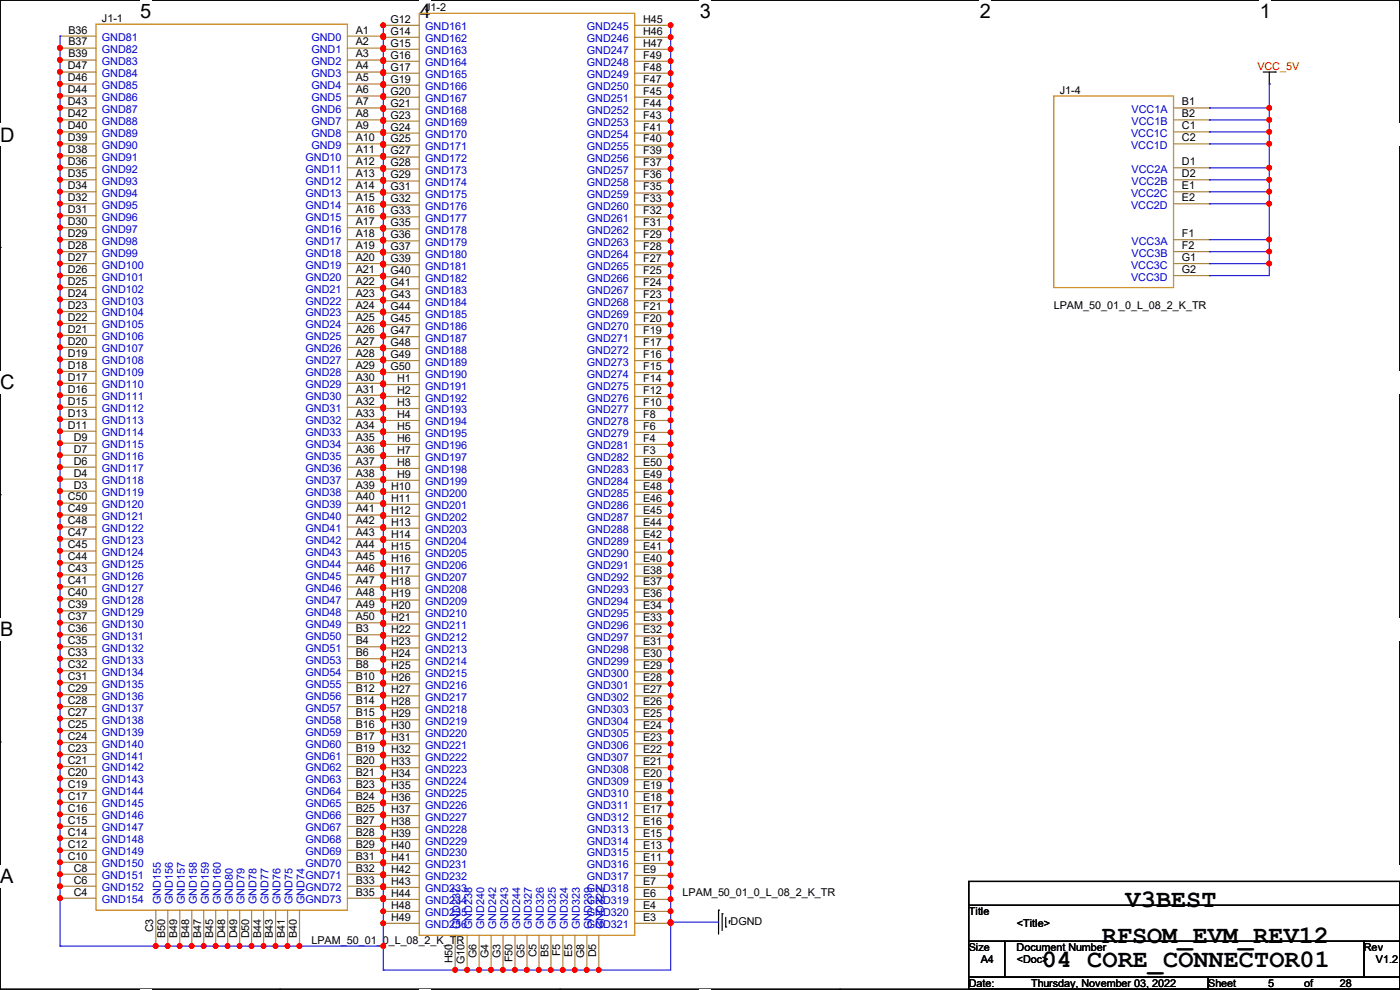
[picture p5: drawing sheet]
<svg xmlns="http://www.w3.org/2000/svg" width="297mm" height="210mm" viewBox="0 0 297 210" stroke-linecap="round" stroke-linejoin="round" font-family="sans-serif">
<defs><g id="words">
<g font-size="5.3">
<text x="238.8" y="192.5">V3BEST</text>
<text x="233.7" y="200.1">RFSOM_EVM_REV12</text>
<text x="221" y="205.2">04 CORE_CONNECTOR01</text>
</g>
<g font-size="4.2">
<text x="29.7" y="3.9">5</text>
<text x="89.1" y="3.9">4</text>
<text x="148.5" y="3.9">3</text>
<text x="207.9" y="3.9">2</text>
<text x="267.3" y="3.9">1</text>
<text x="0" y="30.1">D</text>
<text x="0" y="82.5">C</text>
<text x="0" y="135">B</text>
<text x="0" y="187.4">A</text>
<text x="297" y="187.4">A</text>
</g>
<g font-size="2.3">
<text x="21.6" y="4.7">J1-1</text>
<text x="82.8" y="4.8">G12</text>
<text x="90.2" y="2.4">J1-2</text>
<text x="136.4" y="4.8">H45</text>
<text x="14.5" y="7.1">B36</text>
<text x="14.5" y="9.7">B37</text>
<text x="75.5" y="7.1">A1</text>
<text x="75.5" y="9.7">A2</text>
<text x="82.8" y="7.4">G14</text>
<text x="82.8" y="9.9">G15</text>
<text x="136.4" y="7.4">H46</text>
<text x="136.4" y="9.9">H47</text>
<text x="14.4" y="14.7">D47</text>
<text x="14.4" y="17.3">D46</text>
<text x="14.5" y="12.2">B39</text>
<text x="75.5" y="12.2">A3</text>
<text x="75.5" y="14.7">A4</text>
<text x="75.5" y="17.3">A5</text>
<text x="82.8" y="12.4">G16</text>
<text x="82.8" y="15">G17</text>
<text x="82.8" y="17.5">G19</text>
<text x="136.4" y="12.4">F49</text>
<text x="136.4" y="15">F48</text>
<text x="136.4" y="17.5">F47</text>
<text x="14.4" y="19.8">D44</text>
<text x="14.4" y="22.4">D43</text>
<text x="75.5" y="19.8">A6</text>
<text x="75.5" y="22.4">A7</text>
<text x="82.8" y="20.1">G20</text>
<text x="82.8" y="22.6">G21</text>
<text x="136.4" y="20.1">F45</text>
<text x="136.4" y="22.6">F44</text>
<text x="224.8" y="19.9">J1-4</text>
<text x="250.7" y="22.4">B1</text>
<text x="14.4" y="24.9">D42</text>
<text x="14.4" y="27.4">D40</text>
<text x="14.4" y="30">D39</text>
<text x="75.5" y="24.9">A8</text>
<text x="75.5" y="27.4">A9</text>
<text x="75.5" y="30">A10</text>
<text x="82.8" y="25.1">G23</text>
<text x="82.8" y="27.7">G24</text>
<text x="136.4" y="25.1">F43</text>
<text x="136.4" y="27.7">F41</text>
<text x="250.7" y="24.9">B2</text>
<text x="250.7" y="27.4">C1</text>
<text x="250.7" y="30">C2</text>
<text x="14.4" y="32.5">D38</text>
<text x="14.4" y="35.1">D36</text>
<text x="75.5" y="32.5">A11</text>
<text x="75.5" y="35.1">A12</text>
<text x="82.8" y="30.2">G25</text>
<text x="82.8" y="32.8">G27</text>
<text x="82.8" y="35.3">G28</text>
<text x="136.4" y="30.2">F40</text>
<text x="136.4" y="32.8">F39</text>
<text x="136.4" y="35.3">F37</text>
<text x="250.7" y="35.1">D1</text>
<text x="14.4" y="37.6">D35</text>
<text x="14.4" y="40.1">D34</text>
<text x="75.5" y="37.6">A13</text>
<text x="75.5" y="40.1">A14</text>
<text x="82.8" y="37.8">G29</text>
<text x="82.8" y="40.4">G31</text>
<text x="136.4" y="37.8">F36</text>
<text x="136.4" y="40.4">F35</text>
<text x="250.7" y="37.6">D2</text>
<text x="250.7" y="40.1">E1</text>
<text x="14.4" y="42.7">D32</text>
<text x="14.4" y="45.2">D31</text>
<text x="14.4" y="47.8">D30</text>
<text x="75.5" y="42.7">A15</text>
<text x="75.5" y="45.2">A16</text>
<text x="75.5" y="47.8">A17</text>
<text x="82.8" y="42.9">G32</text>
<text x="82.8" y="45.5">G33</text>
<text x="136.4" y="42.9">F33</text>
<text x="136.4" y="45.5">F32</text>
<text x="250.7" y="42.7">E2</text>
<text x="14.4" y="50.3">D29</text>
<text x="14.4" y="52.8">D28</text>
<text x="75.5" y="50.3">A18</text>
<text x="75.5" y="52.8">A19</text>
<text x="82.8" y="48">G35</text>
<text x="82.8" y="50.5">G36</text>
<text x="82.8" y="53.1">G37</text>
<text x="136.4" y="48">F31</text>
<text x="136.4" y="50.5">F29</text>
<text x="136.4" y="53.1">F28</text>
<text x="250.7" y="50.3">F1</text>
<text x="250.7" y="52.8">F2</text>
<text x="14.4" y="55.4">D27</text>
<text x="14.4" y="57.9">D26</text>
<text x="75.5" y="55.4">A20</text>
<text x="75.5" y="57.9">A21</text>
<text x="82.8" y="55.6">G39</text>
<text x="82.8" y="58.2">G40</text>
<text x="136.4" y="55.6">F27</text>
<text x="136.4" y="58.2">F25</text>
<text x="250.7" y="55.4">G1</text>
<text x="250.7" y="57.9">G2</text>
<text x="14.4" y="60.5">D25</text>
<text x="14.4" y="63">D24</text>
<text x="14.4" y="65.5">D23</text>
<text x="75.5" y="60.5">A22</text>
<text x="75.5" y="63">A23</text>
<text x="75.5" y="65.5">A24</text>
<text x="82.8" y="60.7">G41</text>
<text x="82.8" y="63.2">G43</text>
<text x="82.8" y="65.8">G44</text>
<text x="136.4" y="60.7">F24</text>
<text x="136.4" y="63.2">F23</text>
<text x="136.4" y="65.8">F21</text>
<text x="223.6" y="65.6">LPAM_50_01_0_L_08_2_K_TR</text>
<text x="14.4" y="68.1">D22</text>
<text x="14.4" y="70.6">D21</text>
<text x="75.5" y="68.1">A25</text>
<text x="75.5" y="70.6">A26</text>
<text x="82.8" y="68.3">G45</text>
<text x="82.8" y="70.9">G47</text>
<text x="136.4" y="68.3">F20</text>
<text x="136.4" y="70.9">F19</text>
<text x="14.4" y="73.2">D20</text>
<text x="14.4" y="75.7">D19</text>
<text x="75.5" y="73.2">A27</text>
<text x="75.5" y="75.7">A28</text>
<text x="82.8" y="73.4">G48</text>
<text x="82.8" y="75.9">G49</text>
<text x="136.4" y="73.4">F17</text>
<text x="136.4" y="75.9">F16</text>
<text x="14.4" y="78.2">D18</text>
<text x="14.4" y="80.8">D17</text>
<text x="14.4" y="83.3">D16</text>
<text x="75.5" y="78.2">A29</text>
<text x="75.5" y="80.8">A30</text>
<text x="75.5" y="83.3">A31</text>
<text x="82.8" y="78.5">G50</text>
<text x="84.2" y="81">H1</text>
<text x="84.2" y="83.6">H2</text>
<text x="136.4" y="78.5">F15</text>
<text x="136.4" y="81">F14</text>
<text x="136.4" y="83.6">F12</text>
<text x="14.4" y="85.9">D15</text>
<text x="14.4" y="88.4">D13</text>
<text x="75.5" y="85.9">A32</text>
<text x="75.5" y="88.4">A33</text>
<text x="84.2" y="86.1">H3</text>
<text x="84.2" y="88.6">H4</text>
<text x="136.4" y="86.1">F10</text>
<text x="136.4" y="88.6">F8</text>
<text x="14.4" y="90.9">D11</text>
<text x="15.7" y="93.5">D9</text>
<text x="75.5" y="90.9">A34</text>
<text x="75.5" y="93.5">A35</text>
<text x="84.2" y="91.2">H5</text>
<text x="84.2" y="93.7">H6</text>
<text x="136.4" y="91.2">F6</text>
<text x="136.4" y="93.7">F4</text>
<text x="15.7" y="96">D7</text>
<text x="15.7" y="98.6">D6</text>
<text x="15.7" y="101.1">D4</text>
<text x="75.5" y="96">A36</text>
<text x="75.5" y="98.6">A37</text>
<text x="75.5" y="101.1">A38</text>
<text x="84.2" y="96.3">H7</text>
<text x="84.2" y="98.8">H8</text>
<text x="84.2" y="101.3">H9</text>
<text x="136.4" y="96.3">F3</text>
<text x="136.4" y="98.8">E50</text>
<text x="136.4" y="101.3">E49</text>
<text x="14.4" y="106.2">C50</text>
<text x="15.7" y="103.6">D3</text>
<text x="75.5" y="103.6">A39</text>
<text x="75.5" y="106.2">A40</text>
<text x="83" y="103.9">H10</text>
<text x="83" y="106.4">H11</text>
<text x="136.4" y="103.9">E48</text>
<text x="136.4" y="106.4">E46</text>
<text x="14.4" y="108.7">C49</text>
<text x="14.4" y="111.3">C48</text>
<text x="14.4" y="113.8">C47</text>
<text x="75.5" y="108.7">A41</text>
<text x="75.5" y="111.3">A42</text>
<text x="75.5" y="113.8">A43</text>
<text x="83" y="109">H12</text>
<text x="83" y="111.5">H13</text>
<text x="136.4" y="109">E45</text>
<text x="136.4" y="111.5">E44</text>
<text x="14.4" y="116.3">C45</text>
<text x="14.4" y="118.9">C44</text>
<text x="75.5" y="116.3">A44</text>
<text x="75.5" y="118.9">A45</text>
<text x="83" y="114">H14</text>
<text x="83" y="116.6">H15</text>
<text x="83" y="119.1">H16</text>
<text x="136.4" y="114">E42</text>
<text x="136.4" y="116.6">E41</text>
<text x="136.4" y="119.1">E40</text>
<text x="14.4" y="121.4">C43</text>
<text x="14.4" y="124">C41</text>
<text x="75.5" y="121.4">A46</text>
<text x="75.5" y="124">A47</text>
<text x="83" y="121.7">H17</text>
<text x="83" y="124.2">H18</text>
<text x="136.4" y="121.7">E38</text>
<text x="136.4" y="124.2">E37</text>
<text x="14.4" y="126.5">C40</text>
<text x="14.4" y="129">C39</text>
<text x="14.4" y="131.6">C37</text>
<text x="75.5" y="126.5">A48</text>
<text x="75.5" y="129">A49</text>
<text x="75.5" y="131.6">A50</text>
<text x="83" y="126.7">H19</text>
<text x="83" y="129.3">H20</text>
<text x="83" y="131.8">H21</text>
<text x="136.4" y="126.7">E36</text>
<text x="136.4" y="129.3">E34</text>
<text x="136.4" y="131.8">E33</text>
<text x="14.4" y="134.1">C36</text>
<text x="14.4" y="136.7">C35</text>
<text x="75.5" y="134.1">B3</text>
<text x="75.5" y="136.7">B4</text>
<text x="83" y="134.4">H22</text>
<text x="83" y="136.9">H23</text>
<text x="136.4" y="134.4">E32</text>
<text x="136.4" y="136.9">E31</text>
<text x="14.4" y="139.2">C33</text>
<text x="14.4" y="141.7">C32</text>
<text x="75.5" y="139.2">B6</text>
<text x="75.5" y="141.7">B8</text>
<text x="83" y="139.4">H24</text>
<text x="83" y="142">H25</text>
<text x="136.4" y="139.4">E30</text>
<text x="136.4" y="142">E29</text>
<text x="14.4" y="144.3">C31</text>
<text x="14.4" y="146.8">C29</text>
<text x="14.4" y="149.4">C28</text>
<text x="75.5" y="144.3">B10</text>
<text x="75.5" y="146.8">B12</text>
<text x="75.5" y="149.4">B14</text>
<text x="83" y="144.5">H26</text>
<text x="83" y="147.1">H27</text>
<text x="83" y="149.6">H28</text>
<text x="136.4" y="144.5">E28</text>
<text x="136.4" y="147.1">E27</text>
<text x="136.4" y="149.6">E26</text>
<text x="14.4" y="151.9">C27</text>
<text x="14.4" y="154.4">C25</text>
<text x="75.5" y="151.9">B15</text>
<text x="75.5" y="154.4">B16</text>
<text x="83" y="152.1">H29</text>
<text x="83" y="154.7">H30</text>
<text x="136.4" y="152.1">E25</text>
<text x="136.4" y="154.7">E24</text>
<text x="14.4" y="157">C24</text>
<text x="14.4" y="159.5">C23</text>
<text x="75.5" y="157">B17</text>
<text x="75.5" y="159.5">B19</text>
<text x="83" y="157.2">H31</text>
<text x="83" y="159.8">H32</text>
<text x="136.4" y="157.2">E23</text>
<text x="136.4" y="159.8">E22</text>
<text x="14.4" y="162.1">C21</text>
<text x="14.4" y="164.6">C20</text>
<text x="14.4" y="167.1">C19</text>
<text x="75.5" y="162.1">B20</text>
<text x="75.5" y="164.6">B21</text>
<text x="75.5" y="167.1">B23</text>
<text x="83" y="162.3">H33</text>
<text x="83" y="164.8">H34</text>
<text x="83" y="167.4">H35</text>
<text x="136.4" y="162.3">E21</text>
<text x="136.4" y="164.8">E20</text>
<text x="136.4" y="167.4">E19</text>
<text x="14.4" y="169.7">C17</text>
<text x="14.4" y="172.2">C16</text>
<text x="75.5" y="169.7">B24</text>
<text x="75.5" y="172.2">B25</text>
<text x="83" y="169.9">H36</text>
<text x="83" y="172.5">H37</text>
<text x="136.4" y="169.9">E18</text>
<text x="136.4" y="172.5">E17</text>
<text x="14.4" y="174.8">C15</text>
<text x="14.4" y="177.3">C14</text>
<text x="14.4" y="179.8">C12</text>
<text x="75.5" y="174.8">B27</text>
<text x="75.5" y="177.3">B28</text>
<text x="75.5" y="179.8">B29</text>
<text x="83" y="175">H38</text>
<text x="83" y="177.5">H39</text>
<text x="136.4" y="175">E16</text>
<text x="136.4" y="177.5">E15</text>
<text x="14.4" y="182.4">C10</text>
<text x="15.7" y="184.9">C8</text>
<text x="75.5" y="182.4">B31</text>
<text x="75.5" y="184.9">B32</text>
<text x="83" y="180.1">H40</text>
<text x="83" y="182.6">H41</text>
<text x="83" y="185.2">H42</text>
<text x="136.4" y="180.1">E13</text>
<text x="136.4" y="182.6">E11</text>
<text x="136.4" y="185.2">E9</text>
<text x="15.7" y="187.5">C6</text>
<text x="15.7" y="190">C4</text>
<text x="75.5" y="187.5">B33</text>
<text x="75.5" y="190">B35</text>
<text x="83" y="187.7">H43</text>
<text x="83" y="190.2">H44</text>
<text x="136.4" y="187.7">E7</text>
<text x="136.4" y="190.2">E6</text>
<text x="144.8" y="190.1">LPAM_50_01_0_L_08_2_K_TR</text>
<text x="32.5" y="197.8" transform="rotate(-90 32.5 197.8)">C3</text>
<text x="83" y="192.8">H48</text>
<text x="83" y="195.3">H49</text>
<text x="136.4" y="192.8">E4</text>
<text x="136.4" y="195.3">E3</text>
<text x="155" y="196.2">DGND</text>
<text x="205.5" y="194.1">Title</text>
<text x="215.7" y="196.7">&lt;Title&gt;</text>
<text x="35.1" y="198.9" transform="rotate(-90 35.1 198.9)">B50</text>
<text x="37.6" y="198.9" transform="rotate(-90 37.6 198.9)">B49</text>
<text x="40.1" y="198.9" transform="rotate(-90 40.1 198.9)">B48</text>
<text x="42.7" y="198.9" transform="rotate(-90 42.7 198.9)">B47</text>
<text x="45.2" y="198.9" transform="rotate(-90 45.2 198.9)">B45</text>
<text x="47.8" y="199.1" transform="rotate(-90 47.8 199.1)">D48</text>
<text x="50.3" y="199.1" transform="rotate(-90 50.3 199.1)">D49</text>
<text x="52.8" y="199.1" transform="rotate(-90 52.8 199.1)">D50</text>
<text x="55.4" y="198.9" transform="rotate(-90 55.4 198.9)">B44</text>
<text x="57.9" y="198.9" transform="rotate(-90 57.9 198.9)">B43</text>
<text x="60.5" y="198.9" transform="rotate(-90 60.5 198.9)">B41</text>
<text x="63" y="198.9" transform="rotate(-90 63 198.9)">B40</text>
<text x="66.1" y="200.2">LPAM_50_01_0_L_08_2_K_TR</text>
<text x="101.1" y="203.2" transform="rotate(-90 101.1 203.2)">G6</text>
<text x="103.6" y="203.2" transform="rotate(-90 103.6 203.2)">G4</text>
<text x="106.2" y="203.2" transform="rotate(-90 106.2 203.2)">G3</text>
<text x="111.3" y="203.2" transform="rotate(-90 111.3 203.2)">G5</text>
<text x="113.8" y="203.1" transform="rotate(-90 113.8 203.1)">C5</text>
<text x="116.3" y="203" transform="rotate(-90 116.3 203)">B5</text>
<text x="118.9" y="202.9" transform="rotate(-90 118.9 202.9)">F5</text>
<text x="121.4" y="203" transform="rotate(-90 121.4 203)">E5</text>
<text x="124" y="203.2" transform="rotate(-90 124 203.2)">G8</text>
<text x="126.5" y="203.1" transform="rotate(-90 126.5 203.1)">D5</text>
<text x="205.5" y="201.8">Size</text>
<text x="215.7" y="201.8">Document Number</text>
<text x="289.4" y="201.8">Rev</text>
<text x="96" y="204.4" transform="rotate(-90 96 204.4)">H50</text>
<text x="98.6" y="204.5" transform="rotate(-90 98.6 204.5)">G10</text>
<text x="108.7" y="204.1" transform="rotate(-90 108.7 204.1)">F50</text>
<text x="205.5" y="209.4">Date:</text>
<text x="208.1" y="204.3">A4</text>
<text x="215.7" y="204.3">&lt;Doc&gt;</text>
<text x="218.7" y="209.4">Thursday, November 03, 2022</text>
<text x="256.3" y="209.4">Sheet</text>
<text x="269" y="209.4">5</text>
<text x="276.7" y="209.4">of</text>
<text x="284.3" y="209.4">28</text>
<text x="291.9" y="204.3">V1.2</text>
</g>
<g font-size="2.3" fill="#00c">
<text x="21.6" y="8.7">GND81</text>
<text x="21.6" y="11.3">GND82</text>
<text x="66.1" y="8.7">GND0</text>
<text x="66.1" y="11.3">GND1</text>
<text x="90.2" y="6.4">GND161</text>
<text x="90.2" y="9">GND162</text>
<text x="90.2" y="11.5">GND163</text>
<text x="124.5" y="6.4">GND245</text>
<text x="124.5" y="9">GND246</text>
<text x="124.5" y="11.5">GND247</text>
<text x="21.6" y="13.8">GND83</text>
<text x="21.6" y="16.3">GND84</text>
<text x="66.1" y="13.8">GND2</text>
<text x="66.1" y="16.3">GND3</text>
<text x="90.2" y="14.1">GND164</text>
<text x="90.2" y="16.6">GND165</text>
<text x="124.5" y="14.1">GND248</text>
<text x="124.5" y="16.6">GND249</text>
<text x="21.6" y="18.9">GND85</text>
<text x="21.6" y="21.4">GND86</text>
<text x="21.6" y="24">GND87</text>
<text x="66.1" y="18.9">GND4</text>
<text x="66.1" y="21.4">GND5</text>
<text x="66.1" y="24">GND6</text>
<text x="90.2" y="19.1">GND166</text>
<text x="90.2" y="21.7">GND167</text>
<text x="124.5" y="19.1">GND250</text>
<text x="124.5" y="21.7">GND251</text>
<text x="240.1" y="24">VCC1A</text>
<text x="21.6" y="26.5">GND88</text>
<text x="21.6" y="29">GND89</text>
<text x="66.1" y="26.5">GND7</text>
<text x="66.1" y="29">GND8</text>
<text x="90.2" y="24.2">GND168</text>
<text x="90.2" y="26.8">GND169</text>
<text x="90.2" y="29.3">GND170</text>
<text x="124.5" y="24.2">GND252</text>
<text x="124.5" y="26.8">GND253</text>
<text x="124.5" y="29.3">GND254</text>
<text x="239.9" y="29">VCC1C</text>
<text x="240.1" y="26.5">VCC1B</text>
<text x="21.6" y="31.6">GND90</text>
<text x="21.6" y="34.1">GND91</text>
<text x="64.8" y="34.1">GND10</text>
<text x="66.1" y="31.6">GND9</text>
<text x="90.2" y="31.8">GND171</text>
<text x="90.2" y="34.4">GND172</text>
<text x="124.5" y="31.8">GND255</text>
<text x="124.5" y="34.4">GND256</text>
<text x="239.9" y="31.6">VCC1D</text>
<text x="21.6" y="36.7">GND92</text>
<text x="21.6" y="39.2">GND93</text>
<text x="21.6" y="41.7">GND94</text>
<text x="64.8" y="36.7">GND11</text>
<text x="64.8" y="39.2">GND12</text>
<text x="64.8" y="41.7">GND13</text>
<text x="90.2" y="36.9">GND173</text>
<text x="90.2" y="39.5">GND174</text>
<text x="90.2" y="42">GND175</text>
<text x="124.5" y="36.9">GND257</text>
<text x="124.5" y="39.5">GND258</text>
<text x="124.5" y="42">GND259</text>
<text x="239.9" y="41.7">VCC2C</text>
<text x="240.1" y="36.7">VCC2A</text>
<text x="240.1" y="39.2">VCC2B</text>
<text x="21.6" y="44.3">GND95</text>
<text x="21.6" y="46.8">GND96</text>
<text x="64.8" y="44.3">GND14</text>
<text x="64.8" y="46.8">GND15</text>
<text x="90.2" y="44.5">GND176</text>
<text x="90.2" y="47.1">GND177</text>
<text x="124.5" y="44.5">GND260</text>
<text x="124.5" y="47.1">GND261</text>
<text x="239.9" y="44.3">VCC2D</text>
<text x="21.6" y="49.4">GND97</text>
<text x="21.6" y="51.9">GND98</text>
<text x="64.8" y="49.4">GND16</text>
<text x="64.8" y="51.9">GND17</text>
<text x="90.2" y="49.6">GND178</text>
<text x="90.2" y="52.2">GND179</text>
<text x="124.5" y="49.6">GND262</text>
<text x="124.5" y="52.2">GND263</text>
<text x="240.1" y="51.9">VCC3A</text>
<text x="21.6" y="54.4">GND99</text>
<text x="21.6" y="57">GND100</text>
<text x="21.6" y="59.5">GND101</text>
<text x="64.8" y="54.4">GND18</text>
<text x="64.8" y="57">GND19</text>
<text x="64.8" y="59.5">GND20</text>
<text x="90.2" y="54.7">GND180</text>
<text x="90.2" y="57.2">GND181</text>
<text x="90.2" y="59.8">GND182</text>
<text x="124.5" y="54.7">GND264</text>
<text x="124.5" y="57.2">GND265</text>
<text x="124.5" y="59.8">GND266</text>
<text x="239.9" y="57">VCC3C</text>
<text x="239.9" y="59.5">VCC3D</text>
<text x="240.1" y="54.4">VCC3B</text>
<text x="21.6" y="62.1">GND102</text>
<text x="21.6" y="64.6">GND103</text>
<text x="64.8" y="62.1">GND21</text>
<text x="64.8" y="64.6">GND22</text>
<text x="90.2" y="62.3">GND183</text>
<text x="90.2" y="64.9">GND184</text>
<text x="124.5" y="62.3">GND267</text>
<text x="124.5" y="64.9">GND268</text>
<text x="21.6" y="67.1">GND104</text>
<text x="21.6" y="69.7">GND105</text>
<text x="64.8" y="67.1">GND23</text>
<text x="64.8" y="69.7">GND24</text>
<text x="90.2" y="67.4">GND185</text>
<text x="90.2" y="69.9">GND186</text>
<text x="124.5" y="67.4">GND269</text>
<text x="124.5" y="69.9">GND270</text>
<text x="21.6" y="72.2">GND106</text>
<text x="21.6" y="74.8">GND107</text>
<text x="21.6" y="77.3">GND108</text>
<text x="64.8" y="72.2">GND25</text>
<text x="64.8" y="74.8">GND26</text>
<text x="64.8" y="77.3">GND27</text>
<text x="90.2" y="72.5">GND187</text>
<text x="90.2" y="75">GND188</text>
<text x="90.2" y="77.6">GND189</text>
<text x="124.5" y="72.5">GND271</text>
<text x="124.5" y="75">GND272</text>
<text x="124.5" y="77.6">GND273</text>
<text x="21.6" y="79.8">GND109</text>
<text x="21.6" y="82.4">GND110</text>
<text x="64.8" y="79.8">GND28</text>
<text x="64.8" y="82.4">GND29</text>
<text x="90.2" y="80.1">GND190</text>
<text x="90.2" y="82.6">GND191</text>
<text x="124.5" y="80.1">GND274</text>
<text x="124.5" y="82.6">GND275</text>
<text x="21.6" y="84.9">GND111</text>
<text x="21.6" y="87.5">GND112</text>
<text x="64.8" y="84.9">GND30</text>
<text x="64.8" y="87.5">GND31</text>
<text x="90.2" y="85.2">GND192</text>
<text x="90.2" y="87.7">GND193</text>
<text x="124.5" y="85.2">GND276</text>
<text x="124.5" y="87.7">GND277</text>
<text x="21.6" y="90">GND113</text>
<text x="21.6" y="92.5">GND114</text>
<text x="21.6" y="95.1">GND115</text>
<text x="64.8" y="90">GND32</text>
<text x="64.8" y="92.5">GND33</text>
<text x="64.8" y="95.1">GND34</text>
<text x="90.2" y="90.3">GND194</text>
<text x="90.2" y="92.8">GND195</text>
<text x="90.2" y="95.3">GND196</text>
<text x="124.5" y="90.3">GND278</text>
<text x="124.5" y="92.8">GND279</text>
<text x="124.5" y="95.3">GND281</text>
<text x="21.6" y="97.6">GND116</text>
<text x="21.6" y="100.2">GND117</text>
<text x="64.8" y="97.6">GND35</text>
<text x="64.8" y="100.2">GND36</text>
<text x="90.2" y="97.9">GND197</text>
<text x="90.2" y="100.4">GND198</text>
<text x="124.5" y="97.9">GND282</text>
<text x="124.5" y="100.4">GND283</text>
<text x="21.6" y="102.7">GND118</text>
<text x="21.6" y="105.2">GND119</text>
<text x="21.6" y="107.8">GND120</text>
<text x="64.8" y="102.7">GND37</text>
<text x="64.8" y="105.2">GND38</text>
<text x="64.8" y="107.8">GND39</text>
<text x="90.2" y="103">GND199</text>
<text x="90.2" y="105.5">GND200</text>
<text x="124.5" y="103">GND284</text>
<text x="124.5" y="105.5">GND285</text>
<text x="21.6" y="110.3">GND121</text>
<text x="21.6" y="112.9">GND122</text>
<text x="64.8" y="110.3">GND40</text>
<text x="64.8" y="112.9">GND41</text>
<text x="90.2" y="108">GND201</text>
<text x="90.2" y="110.6">GND202</text>
<text x="90.2" y="113.1">GND203</text>
<text x="124.5" y="108">GND286</text>
<text x="124.5" y="110.6">GND287</text>
<text x="124.5" y="113.1">GND288</text>
<text x="21.6" y="115.4">GND123</text>
<text x="21.6" y="117.9">GND124</text>
<text x="64.8" y="115.4">GND42</text>
<text x="64.8" y="117.9">GND43</text>
<text x="90.2" y="115.7">GND204</text>
<text x="90.2" y="118.2">GND205</text>
<text x="124.5" y="115.7">GND289</text>
<text x="124.5" y="118.2">GND290</text>
<text x="21.6" y="120.5">GND125</text>
<text x="21.6" y="123">GND126</text>
<text x="21.6" y="125.6">GND127</text>
<text x="64.8" y="120.5">GND44</text>
<text x="64.8" y="123">GND45</text>
<text x="64.8" y="125.6">GND46</text>
<text x="90.2" y="120.7">GND206</text>
<text x="90.2" y="123.3">GND207</text>
<text x="90.2" y="125.8">GND208</text>
<text x="124.5" y="120.7">GND291</text>
<text x="124.5" y="123.3">GND292</text>
<text x="124.5" y="125.8">GND293</text>
<text x="21.6" y="128.1">GND128</text>
<text x="21.6" y="130.6">GND129</text>
<text x="64.8" y="128.1">GND47</text>
<text x="64.8" y="130.6">GND48</text>
<text x="90.2" y="128.4">GND209</text>
<text x="90.2" y="130.9">GND210</text>
<text x="124.5" y="128.4">GND294</text>
<text x="124.5" y="130.9">GND295</text>
<text x="21.6" y="133.2">GND130</text>
<text x="21.6" y="135.7">GND131</text>
<text x="64.8" y="133.2">GND49</text>
<text x="64.8" y="135.7">GND50</text>
<text x="90.2" y="133.4">GND211</text>
<text x="90.2" y="136">GND212</text>
<text x="124.5" y="133.4">GND296</text>
<text x="124.5" y="136">GND297</text>
<text x="21.6" y="138.3">GND132</text>
<text x="21.6" y="140.8">GND133</text>
<text x="21.6" y="143.3">GND134</text>
<text x="64.8" y="138.3">GND51</text>
<text x="64.8" y="140.8">GND53</text>
<text x="64.8" y="143.3">GND54</text>
<text x="90.2" y="138.5">GND213</text>
<text x="90.2" y="141.1">GND214</text>
<text x="90.2" y="143.6">GND215</text>
<text x="124.5" y="138.5">GND298</text>
<text x="124.5" y="141.1">GND299</text>
<text x="124.5" y="143.6">GND300</text>
<text x="21.6" y="145.9">GND135</text>
<text x="21.6" y="148.4">GND136</text>
<text x="64.8" y="145.9">GND55</text>
<text x="64.8" y="148.4">GND56</text>
<text x="90.2" y="146.1">GND216</text>
<text x="90.2" y="148.7">GND217</text>
<text x="124.5" y="146.1">GND301</text>
<text x="124.5" y="148.7">GND302</text>
<text x="21.6" y="151">GND137</text>
<text x="21.6" y="153.5">GND138</text>
<text x="64.8" y="151">GND57</text>
<text x="64.8" y="153.5">GND58</text>
<text x="90.2" y="151.2">GND218</text>
<text x="90.2" y="153.8">GND219</text>
<text x="124.5" y="151.2">GND303</text>
<text x="124.5" y="153.8">GND304</text>
<text x="21.6" y="156">GND139</text>
<text x="21.6" y="158.6">GND140</text>
<text x="21.6" y="161.1">GND141</text>
<text x="64.8" y="156">GND59</text>
<text x="64.8" y="158.6">GND60</text>
<text x="64.8" y="161.1">GND61</text>
<text x="90.2" y="156.3">GND220</text>
<text x="90.2" y="158.8">GND221</text>
<text x="90.2" y="161.4">GND222</text>
<text x="124.5" y="156.3">GND305</text>
<text x="124.5" y="158.8">GND306</text>
<text x="124.5" y="161.4">GND307</text>
<text x="21.6" y="163.7">GND142</text>
<text x="21.6" y="166.2">GND143</text>
<text x="64.8" y="163.7">GND62</text>
<text x="64.8" y="166.2">GND63</text>
<text x="90.2" y="163.9">GND223</text>
<text x="90.2" y="166.5">GND224</text>
<text x="124.5" y="163.9">GND308</text>
<text x="124.5" y="166.5">GND309</text>
<text x="21.6" y="168.7">GND144</text>
<text x="21.6" y="171.3">GND145</text>
<text x="21.6" y="173.8">GND146</text>
<text x="64.8" y="168.7">GND64</text>
<text x="64.8" y="171.3">GND65</text>
<text x="64.8" y="173.8">GND66</text>
<text x="90.2" y="169">GND225</text>
<text x="90.2" y="171.5">GND226</text>
<text x="124.5" y="169">GND310</text>
<text x="124.5" y="171.5">GND311</text>
<text x="21.6" y="176.4">GND147</text>
<text x="21.6" y="178.9">GND148</text>
<text x="64.8" y="176.4">GND67</text>
<text x="64.8" y="178.9">GND68</text>
<text x="90.2" y="174.1">GND227</text>
<text x="90.2" y="176.6">GND228</text>
<text x="90.2" y="179.2">GND229</text>
<text x="124.5" y="174.1">GND312</text>
<text x="124.5" y="176.6">GND313</text>
<text x="124.5" y="179.2">GND314</text>
<text x="21.6" y="181.4">GND149</text>
<text x="21.6" y="184">GND150</text>
<text x="64.8" y="181.4">GND69</text>
<text x="64.8" y="184">GND70</text>
<text x="90.2" y="181.7">GND230</text>
<text x="90.2" y="184.2">GND231</text>
<text x="124.5" y="181.7">GND315</text>
<text x="124.5" y="184.2">GND316</text>
<text x="21.6" y="186.5">GND151</text>
<text x="21.6" y="189.1">GND152</text>
<text x="21.6" y="191.6">GND154</text>
<text x="34.1" y="191.8" transform="rotate(-90 34.1 191.8)">GND155</text>
<text x="36.7" y="191.8" transform="rotate(-90 36.7 191.8)">GND156</text>
<text x="39.2" y="191.8" transform="rotate(-90 39.2 191.8)">GND157</text>
<text x="41.7" y="191.8" transform="rotate(-90 41.7 191.8)">GND158</text>
<text x="44.3" y="191.8" transform="rotate(-90 44.3 191.8)">GND159</text>
<text x="46.8" y="191.8" transform="rotate(-90 46.8 191.8)">GND160</text>
<text x="49.4" y="191.8" transform="rotate(-90 49.4 191.8)">GND80</text>
<text x="51.9" y="191.8" transform="rotate(-90 51.9 191.8)">GND79</text>
<text x="54.4" y="191.8" transform="rotate(-90 54.4 191.8)">GND78</text>
<text x="57" y="191.8" transform="rotate(-90 57 191.8)">GND77</text>
<text x="59.5" y="191.8" transform="rotate(-90 59.5 191.8)">GND76</text>
<text x="62.1" y="191.8" transform="rotate(-90 62.1 191.8)">GND75</text>
<text x="64.6" y="191.8" transform="rotate(-90 64.6 191.8)">GND74</text>
<text x="64.8" y="186.5">GND71</text>
<text x="64.8" y="189.1">GND72</text>
<text x="64.8" y="191.6">GND73</text>
<text x="90.2" y="186.8">GND232</text>
<text x="90.2" y="189.3">GND233</text>
<text x="90.2" y="191.9">GND234</text>
<text x="124.5" y="186.8">GND317</text>
<text x="124.5" y="189.3">GND318</text>
<text x="124.5" y="191.9">GND319</text>
<text x="90.2" y="194.4">GND235</text>
<text x="90.2" y="196.9">GND236</text>
<text x="97.6" y="197.1" transform="rotate(-90 97.6 197.1)">GND237</text>
<text x="100.2" y="197.1" transform="rotate(-90 100.2 197.1)">GND238</text>
<text x="102.7" y="197.1" transform="rotate(-90 102.7 197.1)">GND240</text>
<text x="105.2" y="197.1" transform="rotate(-90 105.2 197.1)">GND242</text>
<text x="107.8" y="197.1" transform="rotate(-90 107.8 197.1)">GND243</text>
<text x="110.3" y="197.1" transform="rotate(-90 110.3 197.1)">GND244</text>
<text x="112.9" y="197.1" transform="rotate(-90 112.9 197.1)">GND327</text>
<text x="115.4" y="197.1" transform="rotate(-90 115.4 197.1)">GND326</text>
<text x="117.9" y="197.1" transform="rotate(-90 117.9 197.1)">GND325</text>
<text x="120.5" y="197.1" transform="rotate(-90 120.5 197.1)">GND324</text>
<text x="123" y="197.1" transform="rotate(-90 123 197.1)">GND323</text>
<text x="124.5" y="194.4">GND320</text>
<text x="124.5" y="196.9">GND321</text>
<text x="125.6" y="197.1" transform="rotate(-90 125.6 197.1)">GND239</text>
<text x="128.1" y="197.1" transform="rotate(-90 128.1 197.1)">GND322</text>
</g>
<text font-size="2.3" fill="#f00" x="266.7" y="14.8">VCC_5V</text>
</g></defs>
<path d="M0 0h297v209.8h-297z" fill="none" stroke="#000" stroke-width=".25"/>
<g fill="#fff">
<path d="M29.7 0h2.4v4.8h-2.4z"/>
<path d="M29.7 209.8h2.4v.2h-2.4z"/>
</g>
<path d="M59.4 0h.1M59.4 209.8h.1" fill="none" stroke="#000" stroke-width=".25"/>
<g fill="#fff">
<path d="M89.1 0h2.3v4.8h-2.3z"/>
<path d="M89.1 209.8h2.3v.2h-2.3z"/>
</g>
<path d="M118.8 0h.1M118.8 209.8h.1" fill="none" stroke="#000" stroke-width=".25"/>
<g fill="#fff">
<path d="M148.5 0h2.3v4.8h-2.3z"/>
<path d="M148.5 209.8h2.3v.2h-2.3z"/>
</g>
<path d="M178.2 0h.1M178.2 209.8h.1" fill="none" stroke="#000" stroke-width=".25"/>
<g fill="#fff">
<path d="M207.9 0h2.3v4.8h-2.3z"/>
<path d="M207.9 209.8h2.3v.2h-2.3z"/>
</g>
<path d="M237.6 0h.1M237.6 209.8h.1" fill="none" stroke="#000" stroke-width=".25"/>
<g fill="#fff">
<path d="M267.3 0h2.3v4.8h-2.3z"/>
<path d="M267.3 209.8h2.3v.2h-2.3z"/>
<path d="M0 26.2h3.1v4.8h-3.1z"/>
<path d="M297 26.2v4.8z"/>
<path d="M0 78.7h3.1v4.7h-3.1z"/>
<path d="M297 78.7v4.7z"/>
</g>
<path d="M0 52.5h.1M297 52.5h.1" fill="none" stroke="#000" stroke-width=".25"/>
<g fill="#fff">
<path d="M0 131.1h2.9v4.8h-2.9z"/>
<path d="M297 131.1v4.8z"/>
</g>
<path d="M0 104.9h.1M297 104.9h.1" fill="none" stroke="#000" stroke-width=".25"/>
<g fill="#fff">
<path d="M0 183.6h2.9v4.7h-2.9z"/>
<path d="M296.9 183.6h.1v4.7h-.1z"/>
</g>
<g fill="none" stroke="#000" stroke-width=".25">
<path d="M268 15.3h2.6M269.3 17.8h.1M269.3 15.3v2.5M270.6 15.3h.1M0 157.4h.1M297 157.4h.1M152.4 193.1h.1M152.4 193.1v5.1M153.2 193.8h.1M153.2 193.8v3.6M154 196.6h.1M154 194.6v2"/>
<path d="M154.7 195.4h.1M154.7 195.4v.5M205.5 187h91.5v5.1h-91.5zM205.5 192.1h91.5v7.6h-91.5zM205.5 199.7h7.6v7.6h-7.6zM213.1 199.7h76.2v7.6h-76.2zM289.3 199.7h7.7v7.6h-7.7zM205.5 207.3h50.8v2.5h-50.8zM256.3 207.3h40.7v2.5h-40.7z"/>
</g>
<path d="M20.4 5.1h53.3v188h-53.3zM88.9 2.8h45.8v195.6h-45.8zM223.6 20.4h25.4v40.6h-25.4z" fill="none" stroke="#cc8006" stroke-width=".25"/>
<g fill="none" stroke="#a84" stroke-width=".25">
<path d="M12.7 7.7h.1M12.7 10.2h.1M12.7 12.7h.1M12.7 15.3h.1M12.7 17.8h.1M12.7 7.7h7.7M12.7 10.2h7.7M12.7 12.7h7.7M12.7 15.3h7.7M12.7 17.8h7.7M73.7 7.7h7.6M73.7 10.2h7.6"/>
<path d="M73.7 12.7h7.6M73.7 15.3h7.6M73.7 17.8h7.6M81.3 5.4h.1M81.3 7.9h.1M81.3 10.5h.1M81.3 13h.1M81.3 15.5h.1M81.3 18.1h.1M81.3 7.7h.1M81.3 10.2h.1M81.3 12.7h.1"/>
<path d="M81.3 15.3h.1M81.3 17.8h.1M81.3 5.4h7.6M81.3 7.9h7.6M81.3 10.5h7.6M81.3 13h7.6M81.3 15.5h7.6M81.3 18.1h7.6M134.7 5.4h7.6M134.7 7.9h7.6M134.7 10.5h7.6M134.7 13h7.6"/>
<path d="M134.7 15.5h7.6M134.7 18.1h7.6M142.3 5.4h.1M142.3 7.9h.1M142.3 10.5h.1M142.3 13h.1M142.3 15.5h.1M142.3 18.1h.1M12.7 20.4h.1M12.7 22.9h.1M12.7 25.4h.1M12.7 28h.1"/>
<path d="M12.7 30.5h.1M12.7 33.1h.1M12.7 35.6h.1M12.7 38.1h.1M12.7 22.9h7.7M12.7 25.4h7.7M12.7 28h7.7M12.7 30.5h7.7M12.7 35.6h7.7M12.7 38.1h7.7M12.7 20.4h7.7M12.7 33.1h7.7"/>
<path d="M73.7 22.9h7.6M73.7 25.4h7.6M73.7 28h7.6M73.7 30.5h7.6M73.7 35.6h7.6M73.7 38.1h7.6M73.7 20.4h7.6M73.7 33.1h7.6M81.3 20.6h.1M81.3 23.2h.1M81.3 25.7h.1M81.3 28.2h.1"/>
<path d="M81.3 30.8h.1M81.3 33.3h.1M81.3 35.9h.1M81.3 38.4h.1M81.3 20.4h.1M81.3 22.9h.1M81.3 25.4h.1M81.3 28h.1M81.3 30.5h.1M81.3 33.1h.1M81.3 35.6h.1M81.3 38.1h.1"/>
<path d="M81.3 20.6h7.6M81.3 23.2h7.6M81.3 25.7h7.6M81.3 28.2h7.6M81.3 30.8h7.6M81.3 33.3h7.6M81.3 35.9h7.6M81.3 38.4h7.6M134.7 20.6h7.6M134.7 23.2h7.6M134.7 25.7h7.6M134.7 28.2h7.6"/>
<path d="M134.7 30.8h7.6M134.7 33.3h7.6M134.7 35.9h7.6M134.7 38.4h7.6M142.3 20.6h.1M142.3 23.2h.1M142.3 25.7h.1M142.3 28.2h.1M142.3 30.8h.1M142.3 33.3h.1M142.3 35.9h.1M142.3 38.4h.1"/>
<path d="M249 22.9h7.6M249 25.4h7.6M249 28h7.6M249 30.5h7.6M249 35.6h7.6M249 38.1h7.6M256.6 22.9h.1M256.6 25.4h.1M256.6 28h.1M256.6 30.5h.1M256.6 35.6h.1M256.6 38.1h.1"/>
<path d="M12.7 40.7h.1M12.7 43.2h.1M12.7 45.8h.1M12.7 48.3h.1M12.7 50.8h.1M12.7 53.4h.1M12.7 55.9h.1M12.7 58.5h.1M12.7 40.7h7.7M12.7 43.2h7.7M12.7 50.8h7.7M12.7 53.4h7.7"/>
<path d="M12.7 55.9h7.7M12.7 58.5h7.7M12.7 45.8h7.7M12.7 48.3h7.7M73.7 40.7h7.6M73.7 43.2h7.6M73.7 50.8h7.6M73.7 53.4h7.6M73.7 55.9h7.6M73.7 58.5h7.6M73.7 45.8h7.6M73.7 48.3h7.6"/>
<path d="M81.3 40.9h.1M81.3 43.5h.1M81.3 46h.1M81.3 48.6h.1M81.3 51.1h.1M81.3 53.6h.1M81.3 56.2h.1M81.3 58.7h.1M81.3 40.7h.1M81.3 43.2h.1M81.3 45.8h.1M81.3 48.3h.1"/>
<path d="M81.3 50.8h.1M81.3 53.4h.1M81.3 55.9h.1M81.3 58.5h.1M81.3 40.9h7.6M81.3 43.5h7.6M81.3 46h7.6M81.3 48.6h7.6M81.3 51.1h7.6M81.3 53.6h7.6M81.3 56.2h7.6M81.3 58.7h7.6"/>
<path d="M134.7 40.9h7.6M134.7 43.5h7.6M134.7 46h7.6M134.7 48.6h7.6M134.7 51.1h7.6M134.7 53.6h7.6M134.7 56.2h7.6M134.7 58.7h7.6M142.3 40.9h.1M142.3 43.5h.1M142.3 46h.1M142.3 48.6h.1"/>
<path d="M142.3 51.1h.1M142.3 53.6h.1M142.3 56.2h.1M142.3 58.7h.1M249 40.7h7.6M249 43.2h7.6M249 50.8h7.6M249 53.4h7.6M249 55.9h7.6M249 58.5h7.6M256.6 40.7h.1M256.6 43.2h.1"/>
<path d="M256.6 50.8h.1M256.6 53.4h.1M256.6 55.9h.1M256.6 58.5h.1M12.7 61h.1M12.7 63.5h.1M12.7 66.1h.1M12.7 68.6h.1M12.7 71.2h.1M12.7 73.7h.1M12.7 76.2h.1M12.7 78.8h.1"/>
<path d="M12.7 61h7.7M12.7 63.5h7.7M12.7 66.1h7.7M12.7 68.6h7.7M12.7 71.2h7.7M12.7 73.7h7.7M12.7 76.2h7.7M12.7 78.8h7.7M73.7 61h7.6M73.7 63.5h7.6M73.7 66.1h7.6M73.7 68.6h7.6"/>
<path d="M73.7 71.2h7.6M73.7 73.7h7.6M73.7 76.2h7.6M73.7 78.8h7.6M81.3 61.3h.1M81.3 63.8h.1M81.3 66.3h.1M81.3 68.9h.1M81.3 71.4h.1M81.3 74h.1M81.3 76.5h.1M81.3 79h.1"/>
<path d="M81.3 61h.1M81.3 63.5h.1M81.3 66.1h.1M81.3 68.6h.1M81.3 71.2h.1M81.3 73.7h.1M81.3 76.2h.1M81.3 78.8h.1M81.3 61.3h7.6M81.3 63.8h7.6M81.3 66.3h7.6M81.3 68.9h7.6"/>
<path d="M81.3 71.4h7.6M81.3 74h7.6M81.3 76.5h7.6M81.3 79h7.6M134.7 61.3h7.6M134.7 63.8h7.6M134.7 66.3h7.6M134.7 68.9h7.6M134.7 71.4h7.6M134.7 74h7.6M134.7 76.5h7.6M134.7 79h7.6"/>
<path d="M142.3 61.3h.1M142.3 63.8h.1M142.3 66.3h.1M142.3 68.9h.1M142.3 71.4h.1M142.3 74h.1M142.3 76.5h.1M142.3 79h.1M12.7 81.3h.1M12.7 83.9h.1M12.7 86.4h.1M12.7 88.9h.1"/>
<path d="M12.7 91.5h.1M12.7 94h.1M12.7 96.6h.1M12.7 99.1h.1M12.7 81.3h7.7M12.7 83.9h7.7M12.7 86.4h7.7M12.7 88.9h7.7M12.7 91.5h7.7M12.7 94h7.7M12.7 96.6h7.7M12.7 99.1h7.7"/>
<path d="M73.7 81.3h7.6M73.7 83.9h7.6M73.7 86.4h7.6M73.7 88.9h7.6M73.7 91.5h7.6M73.7 94h7.6M73.7 96.6h7.6M73.7 99.1h7.6M81.3 81.6h.1M81.3 84.1h.1M81.3 86.7h.1M81.3 89.2h.1"/>
<path d="M81.3 91.7h.1M81.3 94.3h.1M81.3 96.8h.1M81.3 99.4h.1M81.3 81.3h.1M81.3 83.9h.1M81.3 86.4h.1M81.3 88.9h.1M81.3 91.5h.1M81.3 94h.1M81.3 96.6h.1M81.3 99.1h.1"/>
<path d="M81.3 81.6h7.6M81.3 84.1h7.6M81.3 86.7h7.6M81.3 89.2h7.6M81.3 91.7h7.6M81.3 94.3h7.6M81.3 96.8h7.6M81.3 99.4h7.6M134.7 81.6h7.6M134.7 84.1h7.6M134.7 86.7h7.6M134.7 89.2h7.6"/>
<path d="M134.7 91.7h7.6M134.7 94.3h7.6M134.7 96.8h7.6M134.7 99.4h7.6M142.3 81.6h.1M142.3 84.1h.1M142.3 86.7h.1M142.3 89.2h.1M142.3 91.7h.1M142.3 94.3h.1M142.3 96.8h.1M142.3 99.4h.1"/>
<path d="M12.7 101.6h.1M12.7 104.2h.1M12.7 106.7h.1M12.7 109.3h.1M12.7 111.8h.1M12.7 114.3h.1M12.7 116.9h.1M12.7 119.4h.1M12.7 101.6h7.7M12.7 104.2h7.7M12.7 106.7h7.7M12.7 109.3h7.7"/>
<path d="M12.7 111.8h7.7M12.7 114.3h7.7M12.7 116.9h7.7M12.7 119.4h7.7M73.7 101.6h7.6M73.7 104.2h7.6M73.7 106.7h7.6M73.7 109.3h7.6M73.7 111.8h7.6M73.7 114.3h7.6M73.7 116.9h7.6M73.7 119.4h7.6"/>
<path d="M81.3 101.9h.1M81.3 104.4h.1M81.3 107h.1M81.3 109.5h.1M81.3 112.1h.1M81.3 114.6h.1M81.3 117.1h.1M81.3 119.7h.1M81.3 101.6h.1M81.3 104.2h.1M81.3 106.7h.1M81.3 109.3h.1"/>
<path d="M81.3 111.8h.1M81.3 114.3h.1M81.3 116.9h.1M81.3 119.4h.1M81.3 101.9h7.6M81.3 104.4h7.6M81.3 107h7.6M81.3 109.5h7.6M81.3 112.1h7.6M81.3 114.6h7.6M81.3 117.1h7.6M81.3 119.7h7.6"/>
<path d="M134.7 101.9h7.6M134.7 104.4h7.6M134.7 107h7.6M134.7 109.5h7.6M134.7 112.1h7.6M134.7 114.6h7.6M134.7 117.1h7.6M134.7 119.7h7.6M142.3 101.9h.1M142.3 104.4h.1M142.3 107h.1M142.3 109.5h.1"/>
<path d="M142.3 112.1h.1M142.3 114.6h.1M142.3 117.1h.1M142.3 119.7h.1M12.7 122h.1M12.7 124.5h.1M12.7 127h.1M12.7 129.6h.1M12.7 132.1h.1M12.7 134.7h.1M12.7 137.2h.1M12.7 139.7h.1"/>
<path d="M12.7 122h7.7M12.7 124.5h7.7M12.7 127h7.7M12.7 129.6h7.7M12.7 132.1h7.7M12.7 134.7h7.7M12.7 137.2h7.7M12.7 139.7h7.7M73.7 122h7.6M73.7 124.5h7.6M73.7 127h7.6M73.7 129.6h7.6"/>
<path d="M73.7 132.1h7.6M73.7 134.7h7.6M73.7 137.2h7.6M73.7 139.7h7.6M81.3 122.2h.1M81.3 124.8h.1M81.3 127.3h.1M81.3 129.8h.1M81.3 132.4h.1M81.3 134.9h.1M81.3 137.5h.1M81.3 140h.1"/>
<path d="M81.3 122h.1M81.3 124.5h.1M81.3 127h.1M81.3 129.6h.1M81.3 132.1h.1M81.3 134.7h.1M81.3 137.2h.1M81.3 139.7h.1M81.3 122.2h7.6M81.3 124.8h7.6M81.3 127.3h7.6M81.3 129.8h7.6"/>
<path d="M81.3 132.4h7.6M81.3 134.9h7.6M81.3 137.5h7.6M81.3 140h7.6M134.7 122.2h7.6M134.7 124.8h7.6M134.7 127.3h7.6M134.7 129.8h7.6M134.7 132.4h7.6M134.7 134.9h7.6M134.7 137.5h7.6M134.7 140h7.6"/>
<path d="M142.3 122.2h.1M142.3 124.8h.1M142.3 127.3h.1M142.3 129.8h.1M142.3 132.4h.1M142.3 134.9h.1M142.3 137.5h.1M142.3 140h.1M12.7 142.3h.1M12.7 144.8h.1M12.7 147.4h.1M12.7 149.9h.1"/>
<path d="M12.7 152.4h.1M12.7 155h.1M12.7 157.5h.1M12.7 142.3h7.7M12.7 144.8h7.7M12.7 147.4h7.7M12.7 149.9h7.7M12.7 152.4h7.7M12.7 155h7.7M12.7 157.5h7.7M73.7 142.3h7.6M73.7 144.8h7.6"/>
<path d="M73.7 147.4h7.6M73.7 149.9h7.6M73.7 152.4h7.6M73.7 155h7.6M73.7 157.5h7.6M81.3 142.5h.1M81.3 145.1h.1M81.3 147.6h.1M81.3 150.2h.1M81.3 152.7h.1M81.3 155.2h.1M81.3 157.8h.1"/>
<path d="M81.3 142.3h.1M81.3 144.8h.1M81.3 147.4h.1M81.3 149.9h.1M81.3 152.4h.1M81.3 155h.1M81.3 157.5h.1M81.3 142.5h7.6M81.3 145.1h7.6M81.3 147.6h7.6M81.3 150.2h7.6M81.3 152.7h7.6"/>
<path d="M81.3 155.2h7.6M81.3 157.8h7.6M134.7 142.5h7.6M134.7 145.1h7.6M134.7 147.6h7.6M134.7 150.2h7.6M134.7 152.7h7.6M134.7 155.2h7.6M134.7 157.8h7.6M142.3 142.5h.1M142.3 145.1h.1M142.3 147.6h.1"/>
<path d="M142.3 150.2h.1M142.3 152.7h.1M142.3 155.2h.1M142.3 157.8h.1M12.7 160.1h.1M12.7 162.6h.1M12.7 165.1h.1M12.7 167.7h.1M12.7 170.2h.1M12.7 172.8h.1M12.7 175.3h.1M12.7 177.8h.1"/>
<path d="M12.7 160.1h7.7M12.7 162.6h7.7M12.7 165.1h7.7M12.7 167.7h7.7M12.7 170.2h7.7M12.7 172.8h7.7M12.7 175.3h7.7M12.7 177.8h7.7M73.7 160.1h7.6M73.7 162.6h7.6M73.7 165.1h7.6M73.7 167.7h7.6"/>
<path d="M73.7 170.2h7.6M73.7 172.8h7.6M73.7 175.3h7.6M73.7 177.8h7.6M81.3 160.3h.1M81.3 162.9h.1M81.3 165.4h.1M81.3 167.9h.1M81.3 170.5h.1M81.3 173h.1M81.3 175.6h.1M81.3 178.1h.1"/>
<path d="M81.3 160.1h.1M81.3 162.6h.1M81.3 165.1h.1M81.3 167.7h.1M81.3 170.2h.1M81.3 172.8h.1M81.3 175.3h.1M81.3 177.8h.1M81.3 160.3h7.6M81.3 162.9h7.6M81.3 165.4h7.6M81.3 167.9h7.6"/>
<path d="M81.3 170.5h7.6M81.3 173h7.6M81.3 175.6h7.6M81.3 178.1h7.6M134.7 160.3h7.6M134.7 162.9h7.6M134.7 165.4h7.6M134.7 167.9h7.6M134.7 170.5h7.6M134.7 173h7.6M134.7 175.6h7.6M134.7 178.1h7.6"/>
<path d="M142.3 160.3h.1M142.3 162.9h.1M142.3 165.4h.1M142.3 167.9h.1M142.3 170.5h.1M142.3 173h.1M142.3 175.6h.1M142.3 178.1h.1M12.7 180.4h.1M12.7 182.9h.1M12.7 185.5h.1M12.7 188h.1"/>
<path d="M12.7 190.5h.1M12.7 180.4h7.7M12.7 182.9h7.7M12.7 185.5h7.7M12.7 188h7.7M12.7 190.5h7.7M33.1 193.1v7.6M35.6 193.1v7.6M38.1 193.1v7.6M40.7 193.1v7.6M43.2 193.1v7.6M45.8 193.1v7.6"/>
<path d="M48.3 193.1v7.6M50.8 193.1v7.6M53.4 193.1v7.6M55.9 193.1v7.6M58.5 193.1v7.6M61 193.1v7.6M63.5 193.1v7.6M73.7 180.4h7.6M73.7 182.9h7.6M73.7 185.5h7.6M73.7 188h7.6M73.7 190.5h7.6"/>
<path d="M81.3 180.6h.1M81.3 183.2h.1M81.3 185.7h.1M81.3 188.3h.1M81.3 190.8h.1M81.3 193.3h.1M81.3 195.9h.1M81.3 180.4h.1M81.3 182.9h.1M81.3 185.5h.1M81.3 188h.1M81.3 190.5h.1"/>
<path d="M81.3 180.6h7.6M81.3 183.2h7.6M81.3 185.7h7.6M81.3 188.3h7.6M81.3 190.8h7.6M81.3 193.3h7.6M81.3 195.9h7.6M96.6 198.4v7.6M99.1 198.4v7.6M101.6 198.4v7.6M104.2 198.4v7.6M106.7 198.4v7.6"/>
<path d="M109.3 198.4v7.6M111.8 198.4v7.6M114.3 198.4v7.6M116.9 198.4v7.6M119.4 198.4v7.6M122 198.4v7.6M124.5 198.4v7.6M127 198.4v7.6M134.7 180.6h7.6M134.7 183.2h7.6M134.7 185.7h7.6M134.7 188.3h7.6"/>
<path d="M134.7 190.8h7.6M134.7 193.3h7.6M134.7 195.9h7.6M142.3 180.6h.1M142.3 183.2h.1M142.3 185.7h.1M142.3 188.3h.1M142.3 190.8h.1M142.3 193.3h.1M142.3 195.9h.1M33.1 200.7h.1M35.6 200.7h.1"/>
<path d="M38.1 200.7h.1M40.7 200.7h.1M43.2 200.7h.1M45.8 200.7h.1M48.3 200.7h.1M50.8 200.7h.1M53.4 200.7h.1M55.9 200.7h.1M58.5 200.7h.1M61 200.7h.1M63.5 200.7h.1M96.6 206h.1"/>
<path d="M99.1 206h.1M101.6 206h.1M104.2 206h.1M106.7 206h.1M109.3 206h.1M111.8 206h.1M114.3 206h.1M116.9 206h.1M119.4 206h.1M122 206h.1M124.5 206h.1M127 206h.1"/>
</g>
<g fill="none" stroke="#4200ff" stroke-width=".25">
<path d="M12.7 7.7h.1M12.7 10.2h.1M12.7 12.7h.1M12.7 15.3h.1M12.7 17.8h.1M12.7 7.7v193M81.3 5.1h.1M81.3 5.4h.1M81.3 7.9h.1M81.3 10.5h.1M81.3 13h.1M81.3 15.5h.1"/>
<path d="M81.3 18.1h.1M81.3 7.7h.1M81.3 17.8h.1M81.3 15.3h.1M81.3 12.7h.1M81.3 10.2h.1M81.3 5.1v200.7M142.3 5.4h.1M142.3 7.9h.1M142.3 10.5h.1M142.3 13h.1M142.3 15.5h.1"/>
<path d="M142.3 18.1h.1M142.3 5.1h.1M142.3 5.1v200.7h-61M269.3 17.8h.1M269.3 17.8v40.7h-12.7M12.7 20.4h.1M12.7 22.9h.1M12.7 25.4h.1M12.7 28h.1M12.7 30.5h.1M12.7 33.1h.1M12.7 35.6h.1"/>
<path d="M12.7 38.1h.1M81.3 20.6h.1M81.3 23.2h.1M81.3 25.7h.1M81.3 28.2h.1M81.3 30.8h.1M81.3 33.3h.1M81.3 35.9h.1M81.3 38.4h.1M81.3 35.6h.1M81.3 33.1h.1M81.3 30.5h.1"/>
<path d="M81.3 28h.1M81.3 25.4h.1M81.3 22.9h.1M81.3 20.4h.1M81.3 38.1h.1M142.3 20.6h.1M142.3 23.2h.1M142.3 25.7h.1M142.3 28.2h.1M142.3 30.8h.1M142.3 33.3h.1M142.3 35.9h.1"/>
<path d="M142.3 38.4h.1M256.6 38.1h.1M256.6 25.4h.1M256.6 22.9h.1M256.6 30.5h.1M256.6 35.6h.1M256.6 28h.1M256.6 38.1h12.7M256.6 25.4h12.7M256.6 22.9h12.7M256.6 30.5h12.7M256.6 35.6h12.7"/>
<path d="M256.6 28h12.7M269.3 38.1h.1M269.3 35.6h.1M269.3 30.5h.1M269.3 28h.1M269.3 25.4h.1M269.3 22.9h.1M12.7 40.7h.1M12.7 43.2h.1M12.7 45.8h.1M12.7 48.3h.1M12.7 50.8h.1"/>
<path d="M12.7 53.4h.1M12.7 55.9h.1M12.7 58.5h.1M81.3 40.9h.1M81.3 43.5h.1M81.3 46h.1M81.3 48.6h.1M81.3 51.1h.1M81.3 53.6h.1M81.3 56.2h.1M81.3 58.7h.1M81.3 58.5h.1"/>
<path d="M81.3 55.9h.1M81.3 53.4h.1M81.3 50.8h.1M81.3 48.3h.1M81.3 45.8h.1M81.3 43.2h.1M81.3 40.7h.1M142.3 40.9h.1M142.3 43.5h.1M142.3 46h.1M142.3 48.6h.1M142.3 51.1h.1"/>
<path d="M142.3 53.6h.1M142.3 56.2h.1M142.3 58.7h.1M256.6 43.2h.1M256.6 40.7h.1M256.6 55.9h.1M256.6 58.5h.1M256.6 53.4h.1M256.6 43.2h12.7M256.6 40.7h12.7M256.6 55.9h12.7M256.6 53.4h12.7"/>
<path d="M256.6 50.8h12.7M269.3 55.9h.1M269.3 53.4h.1M269.3 50.8h.1M269.3 40.7h.1M12.7 61h.1M12.7 63.5h.1M12.7 66.1h.1M12.7 68.6h.1M12.7 71.2h.1M12.7 73.7h.1M12.7 76.2h.1"/>
<path d="M12.7 78.8h.1M81.3 61.3h.1M81.3 63.8h.1M81.3 66.3h.1M81.3 68.9h.1M81.3 71.4h.1M81.3 74h.1M81.3 76.5h.1M81.3 79h.1M81.3 78.8h.1M81.3 76.2h.1M81.3 73.7h.1"/>
<path d="M81.3 71.2h.1M81.3 68.6h.1M81.3 66.1h.1M81.3 63.5h.1M81.3 61h.1M142.3 61.3h.1M142.3 63.8h.1M142.3 66.3h.1M142.3 68.9h.1M142.3 71.4h.1M142.3 74h.1M142.3 76.5h.1"/>
<path d="M142.3 79h.1M12.7 81.3h.1M12.7 83.9h.1M12.7 86.4h.1M12.7 88.9h.1M12.7 91.5h.1M12.7 94h.1M12.7 96.6h.1M12.7 99.1h.1M81.3 81.6h.1M81.3 84.1h.1M81.3 86.7h.1"/>
<path d="M81.3 89.2h.1M81.3 91.7h.1M81.3 94.3h.1M81.3 96.8h.1M81.3 99.4h.1M81.3 99.1h.1M81.3 96.6h.1M81.3 94h.1M81.3 91.5h.1M81.3 88.9h.1M81.3 86.4h.1M81.3 83.9h.1"/>
<path d="M81.3 81.3h.1M142.3 81.6h.1M142.3 84.1h.1M142.3 86.7h.1M142.3 89.2h.1M142.3 91.7h.1M142.3 94.3h.1M142.3 96.8h.1M142.3 99.4h.1M12.7 101.6h.1M12.7 104.2h.1M12.7 106.7h.1"/>
<path d="M12.7 109.3h.1M12.7 111.8h.1M12.7 114.3h.1M12.7 116.9h.1M12.7 119.4h.1M81.3 101.9h.1M81.3 104.4h.1M81.3 107h.1M81.3 109.5h.1M81.3 112.1h.1M81.3 114.6h.1M81.3 117.1h.1"/>
<path d="M81.3 119.7h.1M81.3 119.4h.1M81.3 116.9h.1M81.3 114.3h.1M81.3 111.8h.1M81.3 109.3h.1M81.3 106.7h.1M81.3 104.2h.1M81.3 101.6h.1M142.3 101.9h.1M142.3 104.4h.1M142.3 107h.1"/>
<path d="M142.3 109.5h.1M142.3 112.1h.1M142.3 114.6h.1M142.3 117.1h.1M142.3 119.7h.1M12.7 122h.1M12.7 124.5h.1M12.7 127h.1M12.7 129.6h.1M12.7 132.1h.1M12.7 134.7h.1M12.7 137.2h.1"/>
<path d="M12.7 139.7h.1M81.3 122.2h.1M81.3 124.8h.1M81.3 127.3h.1M81.3 129.8h.1M81.3 132.4h.1M81.3 134.9h.1M81.3 137.5h.1M81.3 140h.1M81.3 122h.1M81.3 139.7h.1M81.3 137.2h.1"/>
<path d="M81.3 134.7h.1M81.3 132.1h.1M81.3 129.6h.1M81.3 127h.1M81.3 124.5h.1M142.3 122.2h.1M142.3 124.8h.1M142.3 127.3h.1M142.3 129.8h.1M142.3 132.4h.1M142.3 134.9h.1M142.3 137.5h.1"/>
<path d="M142.3 140h.1M12.7 142.3h.1M12.7 144.8h.1M12.7 147.4h.1M12.7 149.9h.1M12.7 152.4h.1M12.7 155h.1M12.7 157.5h.1M81.3 142.5h.1M81.3 145.1h.1M81.3 147.6h.1M81.3 150.2h.1"/>
<path d="M81.3 152.7h.1M81.3 155.2h.1M81.3 157.8h.1M81.3 157.5h.1M81.3 155h.1M81.3 152.4h.1M81.3 149.9h.1M81.3 147.4h.1M81.3 144.8h.1M81.3 142.3h.1M142.3 142.5h.1M142.3 145.1h.1"/>
<path d="M142.3 147.6h.1M142.3 150.2h.1M142.3 152.7h.1M142.3 155.2h.1M142.3 157.8h.1M12.7 160.1h.1M12.7 162.6h.1M12.7 165.1h.1M12.7 167.7h.1M12.7 170.2h.1M12.7 172.8h.1M12.7 175.3h.1"/>
<path d="M12.7 177.8h.1M81.3 160.3h.1M81.3 162.9h.1M81.3 165.4h.1M81.3 167.9h.1M81.3 170.5h.1M81.3 173h.1M81.3 175.6h.1M81.3 178.1h.1M81.3 165.1h.1M81.3 162.6h.1M81.3 160.1h.1"/>
<path d="M81.3 177.8h.1M81.3 175.3h.1M81.3 172.8h.1M81.3 170.2h.1M81.3 167.7h.1M142.3 160.3h.1M142.3 162.9h.1M142.3 165.4h.1M142.3 167.9h.1M142.3 170.5h.1M142.3 173h.1M142.3 175.6h.1"/>
<path d="M142.3 178.1h.1M12.7 180.4h.1M12.7 182.9h.1M12.7 185.5h.1M12.7 188h.1M12.7 190.5h.1M81.3 180.6h.1M81.3 183.2h.1M81.3 185.7h.1M81.3 188.3h.1M81.3 190.8h.1M81.3 193.3h.1"/>
<path d="M81.3 195.9h.1M81.3 190.5h.1M81.3 188h.1M81.3 185.5h.1M81.3 182.9h.1M81.3 180.4h.1M142.3 180.6h.1M142.3 183.2h.1M142.3 185.7h.1M142.3 188.3h.1M142.3 190.8h.1M142.3 193.3h.1"/>
<path d="M142.3 195.9h.1M142.3 195.6h.1M142.3 195.6h10.1M12.7 200.7h.1M12.7 200.7h68.6M35.6 200.7h.1M38.1 200.7h.1M40.7 200.7h.1M43.2 200.7h.1M45.8 200.7h.1M48.3 200.7h.1M50.8 200.7h.1"/>
<path d="M53.4 200.7h.1M55.9 200.7h.1M58.5 200.7h.1M61 200.7h.1M63.5 200.7h.1M81.3 200.7h.1M81.3 205.8h.1M96.6 205.8h.1M96.6 205.8v.2M99.1 205.8h.1M99.1 205.8v.2M101.6 205.8h.1"/>
<path d="M101.6 205.8v.2M104.2 205.8h.1M104.2 205.8v.2M106.7 205.8h.1M106.7 205.8v.2M109.3 205.8h.1M109.3 205.8v.2M111.8 205.8h.1M111.8 205.8v.2M114.3 205.8h.1M114.3 205.8v.2M116.9 205.8h.1"/>
<path d="M116.9 205.8v.2M119.4 205.8h.1M119.4 205.8v.2M122 205.8h.1M122 205.8v.2M124.5 205.8h.1M124.5 205.8v.2M127 205.8h.1M127 205.8v.2"/>
</g>
<g fill="#f00" stroke="#f00" stroke-width=".25">
<circle cx="269.3" cy="43.2" r=".49"/>
<circle cx="269.3" cy="40.7" r=".49"/>
<circle cx="269.3" cy="38.1" r=".49"/>
<circle cx="269.3" cy="25.4" r=".49"/>
<circle cx="269.3" cy="22.9" r=".49"/>
<circle cx="269.3" cy="55.9" r=".49"/>
<circle cx="269.3" cy="30.5" r=".49"/>
<circle cx="269.3" cy="35.6" r=".49"/>
<circle cx="269.3" cy="28" r=".49"/>
<circle cx="81.3" cy="5.4" r=".49"/>
<circle cx="124.5" cy="205.8" r=".49"/>
<circle cx="142.3" cy="10.4" r=".49"/>
<circle cx="142.3" cy="7.9" r=".49"/>
<circle cx="142.3" cy="15.5" r=".49"/>
<circle cx="142.3" cy="13" r=".49"/>
<circle cx="142.3" cy="20.6" r=".49"/>
<circle cx="142.3" cy="18.1" r=".49"/>
<circle cx="142.3" cy="23.1" r=".49"/>
<circle cx="142.3" cy="28.2" r=".49"/>
<circle cx="142.3" cy="25.7" r=".49"/>
<circle cx="142.3" cy="30.8" r=".49"/>
<circle cx="142.3" cy="33.3" r=".49"/>
<circle cx="142.3" cy="35.8" r=".49"/>
<circle cx="142.3" cy="40.9" r=".49"/>
<circle cx="142.3" cy="38.4" r=".49"/>
<circle cx="142.3" cy="46" r=".49"/>
<circle cx="142.3" cy="43.5" r=".49"/>
<circle cx="142.3" cy="48.5" r=".49"/>
<circle cx="142.3" cy="53.6" r=".49"/>
<circle cx="142.3" cy="51.1" r=".49"/>
<circle cx="142.3" cy="58.7" r=".49"/>
<circle cx="142.3" cy="56.2" r=".49"/>
<circle cx="142.3" cy="63.8" r=".49"/>
<circle cx="142.3" cy="61.2" r=".49"/>
<circle cx="142.3" cy="66.3" r=".49"/>
<circle cx="142.3" cy="68.9" r=".49"/>
<circle cx="142.3" cy="73.9" r=".49"/>
<circle cx="142.3" cy="71.4" r=".49"/>
<circle cx="142.3" cy="79" r=".49"/>
<circle cx="142.3" cy="76.5" r=".49"/>
<circle cx="142.3" cy="84.1" r=".49"/>
<circle cx="142.3" cy="81.6" r=".49"/>
<circle cx="142.3" cy="89.2" r=".49"/>
<circle cx="142.3" cy="86.6" r=".49"/>
<circle cx="142.3" cy="91.7" r=".49"/>
<circle cx="142.3" cy="94.3" r=".49"/>
<circle cx="142.3" cy="99.3" r=".49"/>
<circle cx="142.3" cy="96.8" r=".49"/>
<circle cx="142.3" cy="101.9" r=".49"/>
<circle cx="142.3" cy="107" r=".49"/>
<circle cx="142.3" cy="104.4" r=".49"/>
<circle cx="142.3" cy="109.5" r=".49"/>
<circle cx="142.3" cy="114.6" r=".49"/>
<circle cx="142.3" cy="112" r=".49"/>
<circle cx="142.3" cy="119.7" r=".49"/>
<circle cx="142.3" cy="117.1" r=".49"/>
<circle cx="142.3" cy="124.7" r=".49"/>
<circle cx="142.3" cy="122.2" r=".49"/>
<circle cx="142.3" cy="127.3" r=".49"/>
<circle cx="142.3" cy="132.4" r=".49"/>
<circle cx="142.3" cy="129.8" r=".49"/>
<circle cx="142.3" cy="134.9" r=".49"/>
<circle cx="142.3" cy="137.4" r=".49"/>
<circle cx="142.3" cy="140" r=".49"/>
<circle cx="142.3" cy="145.1" r=".49"/>
<circle cx="142.3" cy="142.5" r=".49"/>
<circle cx="142.3" cy="147.6" r=".49"/>
<circle cx="142.3" cy="150.1" r=".49"/>
<circle cx="142.3" cy="152.7" r=".49"/>
<circle cx="142.3" cy="157.8" r=".49"/>
<circle cx="142.3" cy="155.2" r=".49"/>
<circle cx="142.3" cy="160.3" r=".49"/>
<circle cx="142.3" cy="165.4" r=".49"/>
<circle cx="142.3" cy="162.8" r=".49"/>
<circle cx="142.3" cy="167.9" r=".49"/>
<circle cx="142.3" cy="173" r=".49"/>
<circle cx="142.3" cy="170.5" r=".49"/>
<circle cx="142.3" cy="175.5" r=".49"/>
<circle cx="142.3" cy="178.1" r=".49"/>
<circle cx="142.3" cy="180.6" r=".49"/>
<circle cx="142.3" cy="185.7" r=".49"/>
<circle cx="142.3" cy="183.2" r=".49"/>
<circle cx="142.3" cy="190.8" r=".49"/>
<circle cx="142.3" cy="188.2" r=".49"/>
<circle cx="142.3" cy="193.3" r=".49"/>
<circle cx="142.3" cy="195.9" r=".49"/>
<circle cx="81.3" cy="10.2" r=".49"/>
<circle cx="81.3" cy="12.7" r=".49"/>
<circle cx="81.3" cy="10.4" r=".49"/>
<circle cx="81.3" cy="17.8" r=".49"/>
<circle cx="81.3" cy="15.5" r=".49"/>
<circle cx="81.3" cy="20.3" r=".49"/>
<circle cx="81.3" cy="18.1" r=".49"/>
<circle cx="81.3" cy="20.6" r=".49"/>
<circle cx="81.3" cy="28" r=".49"/>
<circle cx="81.3" cy="25.7" r=".49"/>
<circle cx="81.3" cy="30.5" r=".49"/>
<circle cx="81.3" cy="33" r=".49"/>
<circle cx="81.3" cy="30.8" r=".49"/>
<circle cx="81.3" cy="38.1" r=".49"/>
<circle cx="81.3" cy="35.8" r=".49"/>
<circle cx="81.3" cy="40.7" r=".49"/>
<circle cx="81.3" cy="38.4" r=".49"/>
<circle cx="81.3" cy="40.9" r=".49"/>
<circle cx="81.3" cy="45.7" r=".49"/>
<circle cx="81.3" cy="48.3" r=".49"/>
<circle cx="81.3" cy="46" r=".49"/>
<circle cx="81.3" cy="50.8" r=".49"/>
<circle cx="81.3" cy="53.4" r=".49"/>
<circle cx="81.3" cy="51.1" r=".49"/>
<circle cx="81.3" cy="55.9" r=".49"/>
<circle cx="81.3" cy="58.4" r=".49"/>
<circle cx="81.3" cy="61" r=".49"/>
<circle cx="81.3" cy="58.7" r=".49"/>
<circle cx="81.3" cy="66.1" r=".49"/>
<circle cx="81.3" cy="78.8" r=".49"/>
<circle cx="81.3" cy="76.5" r=".49"/>
<circle cx="81.3" cy="81.3" r=".49"/>
<circle cx="81.3" cy="79" r=".49"/>
<circle cx="81.3" cy="83.8" r=".49"/>
<circle cx="81.3" cy="86.4" r=".49"/>
<circle cx="81.3" cy="84.1" r=".49"/>
<circle cx="81.3" cy="88.9" r=".49"/>
<circle cx="81.3" cy="91.5" r=".49"/>
<circle cx="81.3" cy="89.2" r=".49"/>
<circle cx="81.3" cy="96.5" r=".49"/>
<circle cx="81.3" cy="101.6" r=".49"/>
<circle cx="81.3" cy="99.3" r=".49"/>
<circle cx="81.3" cy="101.9" r=".49"/>
<circle cx="81.3" cy="106.7" r=".49"/>
<circle cx="81.3" cy="104.4" r=".49"/>
<circle cx="81.3" cy="116.9" r=".49"/>
<circle cx="81.3" cy="114.6" r=".49"/>
<circle cx="81.3" cy="119.4" r=".49"/>
<circle cx="81.3" cy="117.1" r=".49"/>
<circle cx="81.3" cy="121.9" r=".49"/>
<circle cx="81.3" cy="119.7" r=".49"/>
<circle cx="81.3" cy="124.5" r=".49"/>
<circle cx="81.3" cy="122.2" r=".49"/>
<circle cx="81.3" cy="124.7" r=".49"/>
<circle cx="81.3" cy="132.1" r=".49"/>
<circle cx="81.3" cy="129.8" r=".49"/>
<circle cx="81.3" cy="134.6" r=".49"/>
<circle cx="81.3" cy="132.4" r=".49"/>
<circle cx="81.3" cy="139.7" r=".49"/>
<circle cx="81.3" cy="137.4" r=".49"/>
<circle cx="81.3" cy="144.8" r=".49"/>
<circle cx="81.3" cy="149.9" r=".49"/>
<circle cx="81.3" cy="150.1" r=".49"/>
<circle cx="81.3" cy="155" r=".49"/>
<circle cx="81.3" cy="157.5" r=".49"/>
<circle cx="81.3" cy="155.2" r=".49"/>
<circle cx="81.3" cy="165.1" r=".49"/>
<circle cx="81.3" cy="162.8" r=".49"/>
<circle cx="81.3" cy="167.7" r=".49"/>
<circle cx="81.3" cy="165.4" r=".49"/>
<circle cx="81.3" cy="173" r=".49"/>
<circle cx="81.3" cy="180.4" r=".49"/>
<circle cx="81.3" cy="182.9" r=".49"/>
<circle cx="81.3" cy="180.6" r=".49"/>
<circle cx="81.3" cy="185.4" r=".49"/>
<circle cx="81.3" cy="183.2" r=".49"/>
<circle cx="81.3" cy="190.5" r=".49"/>
<circle cx="81.3" cy="193.3" r=".49"/>
<circle cx="81.3" cy="190.8" r=".49"/>
<circle cx="81.3" cy="195.9" r=".49"/>
<circle cx="142.3" cy="5.4" r=".49"/>
<circle cx="81.3" cy="7.9" r=".49"/>
<circle cx="81.3" cy="7.6" r=".49"/>
<circle cx="81.3" cy="35.6" r=".49"/>
<circle cx="81.3" cy="33.3" r=".49"/>
<circle cx="81.3" cy="28.2" r=".49"/>
<circle cx="81.3" cy="25.4" r=".49"/>
<circle cx="81.3" cy="23.1" r=".49"/>
<circle cx="81.3" cy="22.9" r=".49"/>
<circle cx="81.3" cy="15.3" r=".49"/>
<circle cx="81.3" cy="13" r=".49"/>
<circle cx="81.3" cy="76.2" r=".49"/>
<circle cx="81.3" cy="73.9" r=".49"/>
<circle cx="81.3" cy="73.7" r=".49"/>
<circle cx="81.3" cy="71.4" r=".49"/>
<circle cx="81.3" cy="71.1" r=".49"/>
<circle cx="81.3" cy="68.9" r=".49"/>
<circle cx="81.3" cy="68.6" r=".49"/>
<circle cx="81.3" cy="66.3" r=".49"/>
<circle cx="81.3" cy="63.8" r=".49"/>
<circle cx="81.3" cy="63.5" r=".49"/>
<circle cx="81.3" cy="61.2" r=".49"/>
<circle cx="81.3" cy="56.2" r=".49"/>
<circle cx="81.3" cy="53.6" r=".49"/>
<circle cx="81.3" cy="48.5" r=".49"/>
<circle cx="81.3" cy="43.5" r=".49"/>
<circle cx="81.3" cy="43.2" r=".49"/>
<circle cx="81.3" cy="114.3" r=".49"/>
<circle cx="81.3" cy="112" r=".49"/>
<circle cx="81.3" cy="111.8" r=".49"/>
<circle cx="81.3" cy="109.5" r=".49"/>
<circle cx="81.3" cy="109.2" r=".49"/>
<circle cx="81.3" cy="107" r=".49"/>
<circle cx="81.3" cy="104.2" r=".49"/>
<circle cx="81.3" cy="99.1" r=".49"/>
<circle cx="81.3" cy="96.8" r=".49"/>
<circle cx="81.3" cy="94.3" r=".49"/>
<circle cx="81.3" cy="94" r=".49"/>
<circle cx="81.3" cy="91.7" r=".49"/>
<circle cx="81.3" cy="86.6" r=".49"/>
<circle cx="81.3" cy="81.6" r=".49"/>
<circle cx="81.3" cy="162.6" r=".49"/>
<circle cx="81.3" cy="160.3" r=".49"/>
<circle cx="81.3" cy="160" r=".49"/>
<circle cx="81.3" cy="157.8" r=".49"/>
<circle cx="81.3" cy="152.7" r=".49"/>
<circle cx="81.3" cy="152.4" r=".49"/>
<circle cx="81.3" cy="147.6" r=".49"/>
<circle cx="81.3" cy="147.3" r=".49"/>
<circle cx="81.3" cy="145.1" r=".49"/>
<circle cx="81.3" cy="142.5" r=".49"/>
<circle cx="81.3" cy="142.3" r=".49"/>
<circle cx="81.3" cy="140" r=".49"/>
<circle cx="81.3" cy="137.2" r=".49"/>
<circle cx="81.3" cy="134.9" r=".49"/>
<circle cx="81.3" cy="129.6" r=".49"/>
<circle cx="81.3" cy="127.3" r=".49"/>
<circle cx="81.3" cy="127" r=".49"/>
<circle cx="81.3" cy="188.2" r=".49"/>
<circle cx="81.3" cy="188" r=".49"/>
<circle cx="81.3" cy="185.7" r=".49"/>
<circle cx="81.3" cy="178.1" r=".49"/>
<circle cx="81.3" cy="177.8" r=".49"/>
<circle cx="81.3" cy="175.5" r=".49"/>
<circle cx="81.3" cy="175.3" r=".49"/>
<circle cx="81.3" cy="172.7" r=".49"/>
<circle cx="81.3" cy="170.5" r=".49"/>
<circle cx="81.3" cy="170.2" r=".49"/>
<circle cx="81.3" cy="167.9" r=".49"/>
<circle cx="33" cy="200.7" r=".49"/>
<circle cx="35.6" cy="200.7" r=".49"/>
<circle cx="38.1" cy="200.7" r=".49"/>
<circle cx="40.7" cy="200.7" r=".49"/>
<circle cx="43.2" cy="200.7" r=".49"/>
<circle cx="45.7" cy="200.7" r=".49"/>
<circle cx="48.3" cy="200.7" r=".49"/>
<circle cx="50.8" cy="200.7" r=".49"/>
<circle cx="53.4" cy="200.7" r=".49"/>
<circle cx="55.9" cy="200.7" r=".49"/>
<circle cx="58.4" cy="200.7" r=".49"/>
<circle cx="61" cy="200.7" r=".49"/>
<circle cx="12.7" cy="10.2" r=".49"/>
<circle cx="12.7" cy="15.3" r=".49"/>
<circle cx="12.7" cy="12.7" r=".49"/>
<circle cx="12.7" cy="20.3" r=".49"/>
<circle cx="12.7" cy="17.8" r=".49"/>
<circle cx="12.7" cy="22.9" r=".49"/>
<circle cx="12.7" cy="28" r=".49"/>
<circle cx="12.7" cy="25.4" r=".49"/>
<circle cx="12.7" cy="33" r=".49"/>
<circle cx="12.7" cy="30.5" r=".49"/>
<circle cx="12.7" cy="35.6" r=".49"/>
<circle cx="12.7" cy="40.7" r=".49"/>
<circle cx="12.7" cy="38.1" r=".49"/>
<circle cx="12.7" cy="43.2" r=".49"/>
<circle cx="12.7" cy="45.7" r=".49"/>
<circle cx="12.7" cy="48.3" r=".49"/>
<circle cx="12.7" cy="53.4" r=".49"/>
<circle cx="12.7" cy="50.8" r=".49"/>
<circle cx="12.7" cy="55.9" r=".49"/>
<circle cx="12.7" cy="61" r=".49"/>
<circle cx="12.7" cy="58.4" r=".49"/>
<circle cx="12.7" cy="63.5" r=".49"/>
<circle cx="12.7" cy="68.6" r=".49"/>
<circle cx="12.7" cy="66.1" r=".49"/>
<circle cx="12.7" cy="71.1" r=".49"/>
<circle cx="12.7" cy="73.7" r=".49"/>
<circle cx="12.7" cy="78.8" r=".49"/>
<circle cx="12.7" cy="76.2" r=".49"/>
<circle cx="12.7" cy="81.3" r=".49"/>
<circle cx="12.7" cy="86.4" r=".49"/>
<circle cx="12.7" cy="83.8" r=".49"/>
<circle cx="12.7" cy="88.9" r=".49"/>
<circle cx="12.7" cy="91.5" r=".49"/>
<circle cx="12.7" cy="94" r=".49"/>
<circle cx="12.7" cy="99.1" r=".49"/>
<circle cx="12.7" cy="96.5" r=".49"/>
<circle cx="12.7" cy="101.6" r=".49"/>
<circle cx="12.7" cy="106.7" r=".49"/>
<circle cx="12.7" cy="104.2" r=".49"/>
<circle cx="12.7" cy="111.8" r=".49"/>
<circle cx="12.7" cy="109.2" r=".49"/>
<circle cx="12.7" cy="114.3" r=".49"/>
<circle cx="12.7" cy="116.9" r=".49"/>
<circle cx="12.7" cy="121.9" r=".49"/>
<circle cx="12.7" cy="119.4" r=".49"/>
<circle cx="12.7" cy="127" r=".49"/>
<circle cx="12.7" cy="124.5" r=".49"/>
<circle cx="12.7" cy="132.1" r=".49"/>
<circle cx="12.7" cy="129.6" r=".49"/>
<circle cx="12.7" cy="134.6" r=".49"/>
<circle cx="12.7" cy="139.7" r=".49"/>
<circle cx="12.7" cy="137.2" r=".49"/>
<circle cx="12.7" cy="142.3" r=".49"/>
<circle cx="12.7" cy="144.8" r=".49"/>
<circle cx="12.7" cy="149.9" r=".49"/>
<circle cx="12.7" cy="147.3" r=".49"/>
<circle cx="12.7" cy="152.4" r=".49"/>
<circle cx="12.7" cy="157.5" r=".49"/>
<circle cx="12.7" cy="155" r=".49"/>
<circle cx="12.7" cy="160" r=".49"/>
<circle cx="12.7" cy="162.6" r=".49"/>
<circle cx="12.7" cy="167.7" r=".49"/>
<circle cx="12.7" cy="165.1" r=".49"/>
<circle cx="12.7" cy="172.7" r=".49"/>
<circle cx="12.7" cy="170.2" r=".49"/>
<circle cx="12.7" cy="175.3" r=".49"/>
<circle cx="12.7" cy="180.4" r=".49"/>
<circle cx="12.7" cy="177.8" r=".49"/>
<circle cx="12.7" cy="185.4" r=".49"/>
<circle cx="12.7" cy="182.9" r=".49"/>
<circle cx="12.7" cy="190.5" r=".49"/>
<circle cx="12.7" cy="188" r=".49"/>
<circle cx="81.3" cy="200.7" r=".49"/>
<circle cx="63.5" cy="200.7" r=".49"/>
<circle cx="96.5" cy="205.8" r=".49"/>
<circle cx="99.1" cy="205.8" r=".49"/>
<circle cx="101.6" cy="205.8" r=".49"/>
<circle cx="104.2" cy="205.8" r=".49"/>
<circle cx="109.2" cy="205.8" r=".49"/>
<circle cx="111.8" cy="205.8" r=".49"/>
<circle cx="106.7" cy="205.8" r=".49"/>
<circle cx="114.3" cy="205.8" r=".49"/>
<circle cx="116.9" cy="205.8" r=".49"/>
<circle cx="119.4" cy="205.8" r=".49"/>
<circle cx="121.9" cy="205.8" r=".49"/>
<circle cx="127" cy="205.8" r=".49"/>
<circle cx="142.3" cy="195.6" r=".49"/>
<circle cx="269.3" cy="50.8" r=".49"/>
<circle cx="269.3" cy="53.4" r=".49"/>
</g>
<use href="#words"/>
</svg>
